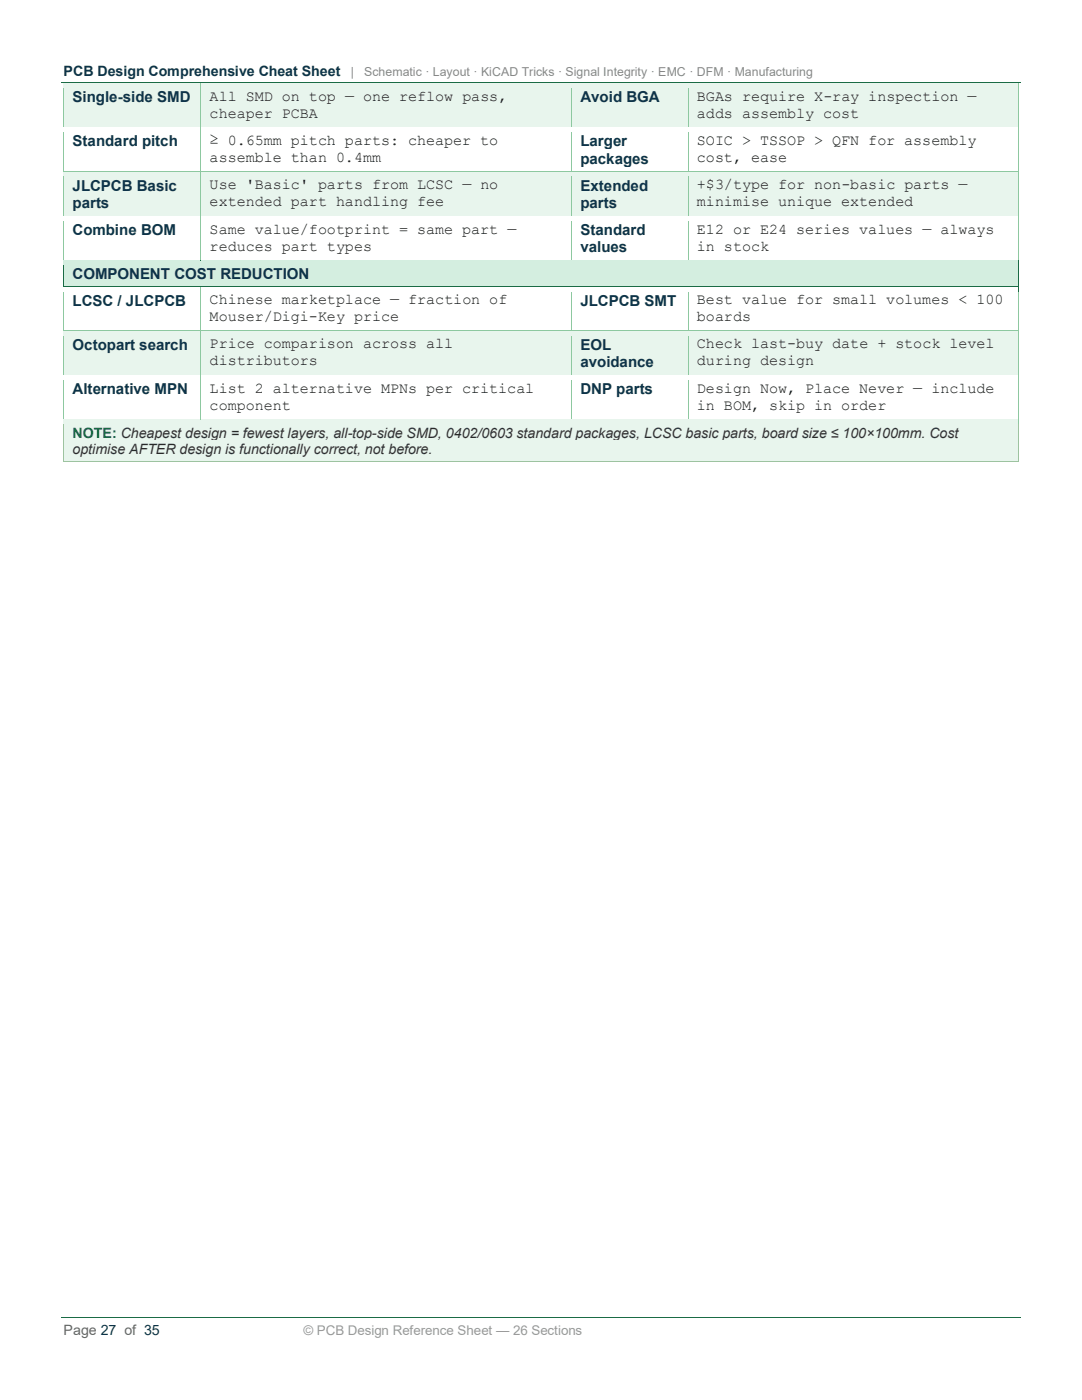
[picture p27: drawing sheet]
<svg xmlns="http://www.w3.org/2000/svg" width="216mm" height="279mm" viewBox="0 0 216 279" stroke-linecap="round" stroke-linejoin="round" font-family="sans-serif">
<defs><g id="words">
<g font-size="3" fill="#0d3349">
<text x="14.5" y="20.4">Single-side SMD</text>
<text x="115.8" y="20.4">Avoid BGA</text>
<text x="14.5" y="29.2">Standard pitch</text>
<text x="115.8" y="29.2">Larger</text>
<text x="115.8" y="32.6">packages</text>
<text x="14.5" y="38.1">JLCPCB Basic</text>
<text x="14.5" y="41.5">parts</text>
<text x="115.8" y="38.1">Extended</text>
<text x="115.8" y="41.5">parts</text>
<text x="14.5" y="47">Combine BOM</text>
<text x="115.8" y="47">Standard</text>
<text x="115.8" y="50.4">values</text>
<text x="14.5" y="55.7">COMPONENT COST REDUCTION</text>
<text x="14.5" y="61.1">LCSC / JLCPCB</text>
<text x="115.8" y="61.1">JLCPCB SMT</text>
<text x="14.5" y="69.8">Octopart search</text>
<text x="115.8" y="69.8">EOL</text>
<text x="115.8" y="73.3">avoidance</text>
<text x="14.5" y="78.7">Alternative MPN</text>
<text x="115.8" y="78.7">DNP parts</text>
</g>
<g font-size="3" fill="#1a1a1a">
<text x="41.8" y="20.1">All SMD on top — one reflow pass,</text>
<text x="41.8" y="23.5">cheaper PCBA</text>
<text x="139" y="20.1">BGAs require X-ray inspection —</text>
<text x="139" y="23.5">adds assembly cost</text>
<text x="41.8" y="28.9">≥ 0.65mm pitch parts: cheaper to</text>
<text x="139" y="28.9">SOIC &gt; TSSOP &gt; QFN for assembly</text>
<text x="41.8" y="32.3">assemble than 0.4mm</text>
<text x="139" y="32.3">cost, ease</text>
<text x="41.8" y="37.8">Use 'Basic' parts from LCSC — no</text>
<text x="41.8" y="41.2">extended part handling fee</text>
<text x="139" y="37.8">+$3/type for non-basic parts —</text>
<text x="139" y="41.2">minimise unique extended</text>
<text x="41.8" y="46.7">Same value/footprint = same part —</text>
<text x="139" y="46.7">E12 or E24 series values — always</text>
<text x="41.8" y="50">reduces part types</text>
<text x="139" y="50">in stock</text>
<text x="41.8" y="60.8">Chinese marketplace — fraction of</text>
<text x="41.8" y="64.1">Mouser/Digi-Key price</text>
<text x="139" y="60.8">Best value for small volumes &lt; 100</text>
<text x="139" y="64.1">boards</text>
<text x="41.8" y="69.5">Price comparison across all</text>
<text x="139" y="69.5">Check last-buy date + stock level</text>
<text x="41.8" y="72.9">distributors</text>
<text x="139" y="72.9">during design</text>
<text x="41.8" y="78.4">List 2 alternative MPNs per critical</text>
<text x="41.8" y="81.8">component</text>
<text x="139" y="78.4">Design Now, Place Never — include</text>
<text x="139" y="81.8">in BOM, skip in order</text>
</g>
<text font-size="2.8" fill="#0d3349" x="12.7" y="15.2">PCB Design Comprehensive Cheat Sheet</text>
<text font-size="2.8" fill="#1a6b45" x="14.5" y="87.3">NOTE: Cheapest design = fewest layers, all-top-side SMD, 0402/0603 standard packages, LCSC basic parts, board size ≤ 100×100mm. Cost</text>
<text font-size="2.8" fill="#333" x="14.5" y="90.6">optimise AFTER design is functionally correct, not before.</text>
<text font-size="2.8" fill="#666" x="12.7" y="266.4">Page 27 of 35</text>
<text font-size="2.7" fill="#999" x="60.6" y="266.4">© PCB Design Reference Sheet — 26 Sections</text>
<g font-size="2.5" fill="#888">
<text x="70" y="15.2">|</text>
<text x="72.7" y="15.2">Schematic · Layout · KiCAD Tricks · Signal Integrity · EMC · DFM · Manufacturing</text>
</g>
</g></defs>
<path d="M12.2 16.5h191.5M12.2 262.9h191.5" fill="none" stroke="#1a6b45" stroke-width=".2"/>
<g fill="#e8f5ed">
<path d="M12.7 16.6h27.4v8.8h-27.4z" fill-rule="evenodd"/>
<path d="M14.5 17.6h23.8v3.5h-23.8z" fill-rule="evenodd"/>
<path d="M40.1 16.6h73.9v8.8h-73.9z" fill-rule="evenodd"/>
<path d="M41.8 17.6h70.5v3.4h-70.5z" fill-rule="evenodd"/>
<path d="M41.8 21h70.5v3.4h-70.5z" fill-rule="evenodd"/>
<path d="M114.1 16.6h23.2v8.8h-23.2z" fill-rule="evenodd"/>
<path d="M115.8 17.6h19.7v3.5h-19.7z" fill-rule="evenodd"/>
<path d="M137.3 16.6h65.9v8.8h-65.9z" fill-rule="evenodd"/>
<path d="M139 17.6h62.5v3.4h-62.5z" fill-rule="evenodd"/>
<path d="M139 21h62.5v3.4h-62.5z" fill-rule="evenodd"/>
</g>
<path d="M12.7 16.6v1z" fill-rule="evenodd" fill="#8dc8a0"/>
<path d="M12.7 16.6h27.4" fill="none" stroke="#8dc8a0" stroke-width=".2"/>
<path d="M12.7 16.6h27.4v1h-27.4z" fill-rule="evenodd" fill="#e8f5ed"/>
<path d="M40.1 16.6v1z" fill-rule="evenodd" fill="#8dc8a0"/>
<path d="M40.1 16.6h73.9" fill="none" stroke="#8dc8a0" stroke-width=".2"/>
<path d="M40.1 16.6h73.9v1h-73.9z" fill-rule="evenodd" fill="#e8f5ed"/>
<path d="M114 16.6l.1 1z" fill-rule="evenodd" fill="#8dc8a0"/>
<path d="M114.1 16.6h23.2" fill="none" stroke="#8dc8a0" stroke-width=".2"/>
<path d="M114.1 16.6h23.2v1h-23.2z" fill-rule="evenodd" fill="#e8f5ed"/>
<path d="M137.3 16.6v1z" fill-rule="evenodd" fill="#8dc8a0"/>
<path d="M137.3 16.6h65.9" fill="none" stroke="#8dc8a0" stroke-width=".2"/>
<path d="M137.3 16.6h65.9v1h-65.9z" fill-rule="evenodd" fill="#e8f5ed"/>
<path d="M203.2 16.6v1z" fill-rule="evenodd" fill="#8dc8a0"/>
<path d="M12.7 24.4h27.4v1h-27.4z" fill-rule="evenodd" fill="#e8f5ed"/>
<path d="M12.7 17.6v7.8" fill="none" stroke="#8dc8a0" stroke-width=".2"/>
<path d="M40.1 24.4h74v1h-74z" fill-rule="evenodd" fill="#e8f5ed"/>
<path d="M40.1 17.6v7.8" fill="none" stroke="#8dc8a0" stroke-width=".2"/>
<path d="M114.1 24.4h23.2v1h-23.2z" fill-rule="evenodd" fill="#e8f5ed"/>
<path d="M114 17.6v7.8" fill="none" stroke="#8dc8a0" stroke-width=".2"/>
<path d="M137.3 24.4h65.9v1h-65.9z" fill-rule="evenodd" fill="#e8f5ed"/>
<path d="M137.3 17.6v7.8M203.2 17.6v7.8" fill="none" stroke="#8dc8a0" stroke-width=".2"/>
<g fill="#fff">
<path d="M12.7 25.4h27.4v8.9h-27.4z" fill-rule="evenodd"/>
<path d="M14.5 26.4h23.8v3.5h-23.8z" fill-rule="evenodd"/>
<path d="M40.1 25.4h73.9v8.9h-73.9z" fill-rule="evenodd"/>
<path d="M41.8 26.4h70.5v3.4h-70.5z" fill-rule="evenodd"/>
<path d="M41.8 29.8h70.5v3.4h-70.5z" fill-rule="evenodd"/>
<path d="M114.1 25.4h23.2v8.9h-23.2z" fill-rule="evenodd"/>
<path d="M115.8 26.4h19.7v3.5h-19.7z" fill-rule="evenodd"/>
<path d="M115.8 29.9h19.7v3.4h-19.7z" fill-rule="evenodd"/>
<path d="M137.3 25.4h65.9v8.9h-65.9z" fill-rule="evenodd"/>
<path d="M139 26.4h62.5v3.4h-62.5z" fill-rule="evenodd"/>
<path d="M139 29.8h62.5v3.4h-62.5z" fill-rule="evenodd"/>
</g>
<path d="M12.7 25.4v1z" fill-rule="evenodd" fill="#8dc8a0"/>
<path d="M12.7 25.4h27.4" fill="none" stroke="#8dc8a0" stroke-width=".2"/>
<path d="M12.7 25.4h27.4v1h-27.4z" fill-rule="evenodd" fill="#fff"/>
<path d="M40.1 25.4v1z" fill-rule="evenodd" fill="#8dc8a0"/>
<path d="M40.1 25.4h73.9" fill="none" stroke="#8dc8a0" stroke-width=".2"/>
<path d="M40.1 25.4h73.9v1h-73.9z" fill-rule="evenodd" fill="#fff"/>
<path d="M114 25.4l.1 1z" fill-rule="evenodd" fill="#8dc8a0"/>
<path d="M114.1 25.4h23.2" fill="none" stroke="#8dc8a0" stroke-width=".2"/>
<path d="M114.1 25.4h23.2v1h-23.2z" fill-rule="evenodd" fill="#fff"/>
<path d="M137.3 25.4v1z" fill-rule="evenodd" fill="#8dc8a0"/>
<path d="M137.3 25.4h65.9" fill="none" stroke="#8dc8a0" stroke-width=".2"/>
<path d="M137.3 25.4h65.9v1h-65.9z" fill-rule="evenodd" fill="#fff"/>
<path d="M203.2 25.4v1z" fill-rule="evenodd" fill="#8dc8a0"/>
<path d="M12.7 33.3h27.4v1h-27.4z" fill-rule="evenodd" fill="#fff"/>
<path d="M12.7 26.4v7.9" fill="none" stroke="#8dc8a0" stroke-width=".2"/>
<path d="M40.1 33.3h74v1h-74z" fill-rule="evenodd" fill="#fff"/>
<path d="M40.1 26.4v7.9" fill="none" stroke="#8dc8a0" stroke-width=".2"/>
<path d="M114.1 33.3h23.2v1h-23.2z" fill-rule="evenodd" fill="#fff"/>
<path d="M114 26.4v7.9" fill="none" stroke="#8dc8a0" stroke-width=".2"/>
<path d="M137.3 33.3h65.9v1h-65.9z" fill-rule="evenodd" fill="#fff"/>
<path d="M137.3 26.4v7.9M203.2 26.4v7.9" fill="none" stroke="#8dc8a0" stroke-width=".2"/>
<g fill="#e8f5ed">
<path d="M12.7 34.3h27.4v8.8h-27.4z" fill-rule="evenodd"/>
<path d="M14.5 35.3h23.8v3.4h-23.8z" fill-rule="evenodd"/>
<path d="M14.5 38.7h23.8v3.5h-23.8z" fill-rule="evenodd"/>
<path d="M40.1 34.3h73.9v8.8h-73.9z" fill-rule="evenodd"/>
<path d="M41.8 35.3h70.5v3.4h-70.5z" fill-rule="evenodd"/>
<path d="M41.8 38.7h70.5v3.3h-70.5z" fill-rule="evenodd"/>
<path d="M114.1 34.3h23.2v8.8h-23.2z" fill-rule="evenodd"/>
<path d="M115.8 35.3h19.7v3.4h-19.7z" fill-rule="evenodd"/>
<path d="M115.8 38.7h19.7v3.5h-19.7z" fill-rule="evenodd"/>
<path d="M137.3 34.3h65.9v8.8h-65.9z" fill-rule="evenodd"/>
<path d="M139 35.3h62.5v3.4h-62.5z" fill-rule="evenodd"/>
<path d="M139 38.7h62.5v3.3h-62.5z" fill-rule="evenodd"/>
</g>
<path d="M12.7 34.3v1z" fill-rule="evenodd" fill="#8dc8a0"/>
<path d="M12.7 34.3h27.4" fill="none" stroke="#8dc8a0" stroke-width=".2"/>
<path d="M12.7 34.3h27.4v1h-27.4z" fill-rule="evenodd" fill="#e8f5ed"/>
<path d="M40.1 34.3v1z" fill-rule="evenodd" fill="#8dc8a0"/>
<path d="M40.1 34.3h73.9" fill="none" stroke="#8dc8a0" stroke-width=".2"/>
<path d="M40.1 34.3h73.9v1h-73.9z" fill-rule="evenodd" fill="#e8f5ed"/>
<path d="M114 34.3l.1 1z" fill-rule="evenodd" fill="#8dc8a0"/>
<path d="M114.1 34.3h23.2" fill="none" stroke="#8dc8a0" stroke-width=".2"/>
<path d="M114.1 34.3h23.2v1h-23.2z" fill-rule="evenodd" fill="#e8f5ed"/>
<path d="M137.3 34.3v1z" fill-rule="evenodd" fill="#8dc8a0"/>
<path d="M137.3 34.3h65.9" fill="none" stroke="#8dc8a0" stroke-width=".2"/>
<path d="M137.3 34.3h65.9v1h-65.9z" fill-rule="evenodd" fill="#e8f5ed"/>
<path d="M203.2 34.3v1z" fill-rule="evenodd" fill="#8dc8a0"/>
<path d="M12.7 42.2h27.4v.9h-27.4z" fill-rule="evenodd" fill="#e8f5ed"/>
<path d="M12.7 35.3v7.8" fill="none" stroke="#8dc8a0" stroke-width=".2"/>
<path d="M40.1 42.2h74v.9h-74z" fill-rule="evenodd" fill="#e8f5ed"/>
<path d="M40.1 35.3v7.8" fill="none" stroke="#8dc8a0" stroke-width=".2"/>
<path d="M114.1 42.2h23.2v.9h-23.2z" fill-rule="evenodd" fill="#e8f5ed"/>
<path d="M114 35.3v7.8" fill="none" stroke="#8dc8a0" stroke-width=".2"/>
<path d="M137.3 42.2h65.9v.9h-65.9z" fill-rule="evenodd" fill="#e8f5ed"/>
<path d="M137.3 35.3v7.8M203.2 35.3v7.8" fill="none" stroke="#8dc8a0" stroke-width=".2"/>
<g fill="#fff">
<path d="M12.7 43.2h27.4v8.8h-27.4z" fill-rule="evenodd"/>
<path d="M14.5 44.2h23.8v3.4h-23.8z" fill-rule="evenodd"/>
<path d="M40.1 43.2h73.9v8.8h-73.9z" fill-rule="evenodd"/>
<path d="M41.8 44.2h70.5v3.3h-70.5z" fill-rule="evenodd"/>
<path d="M41.8 47.5h70.5v3.4h-70.5z" fill-rule="evenodd"/>
<path d="M114.1 43.2h23.2v8.8h-23.2z" fill-rule="evenodd"/>
<path d="M115.8 44.2h19.7v3.4h-19.7z" fill-rule="evenodd"/>
<path d="M115.8 47.6h19.7v3.4h-19.7z" fill-rule="evenodd"/>
<path d="M137.3 43.2h65.9v8.8h-65.9z" fill-rule="evenodd"/>
<path d="M139 44.2h62.5v3.3h-62.5z" fill-rule="evenodd"/>
<path d="M139 47.5h62.5v3.4h-62.5z" fill-rule="evenodd"/>
</g>
<path d="M12.7 43.1v1.1z" fill-rule="evenodd" fill="#8dc8a0"/>
<path d="M12.7 43.2h27.4" fill="none" stroke="#8dc8a0" stroke-width=".2"/>
<path d="M12.7 43.2h27.4v1h-27.4z" fill-rule="evenodd" fill="#fff"/>
<path d="M40.1 43.1v1.1z" fill-rule="evenodd" fill="#8dc8a0"/>
<path d="M40.1 43.2h73.9" fill="none" stroke="#8dc8a0" stroke-width=".2"/>
<path d="M40.1 43.2h73.9v1h-73.9z" fill-rule="evenodd" fill="#fff"/>
<path d="M114 43.1l.1 1.1z" fill-rule="evenodd" fill="#8dc8a0"/>
<path d="M114.1 43.2h23.2" fill="none" stroke="#8dc8a0" stroke-width=".2"/>
<path d="M114.1 43.2h23.2v1h-23.2z" fill-rule="evenodd" fill="#fff"/>
<path d="M137.3 43.1v1.1z" fill-rule="evenodd" fill="#8dc8a0"/>
<path d="M137.3 43.2h65.9" fill="none" stroke="#8dc8a0" stroke-width=".2"/>
<path d="M137.3 43.2h65.9v1h-65.9z" fill-rule="evenodd" fill="#fff"/>
<path d="M203.2 43.1v1.1z" fill-rule="evenodd" fill="#8dc8a0"/>
<path d="M12.7 51h27.4v1h-27.4z" fill-rule="evenodd" fill="#fff"/>
<path d="M12.7 44.2v7.8" fill="none" stroke="#8dc8a0" stroke-width=".2"/>
<path d="M40.1 51h74v1h-74z" fill-rule="evenodd" fill="#fff"/>
<path d="M40.1 44.2v7.8" fill="none" stroke="#8dc8a0" stroke-width=".2"/>
<path d="M114.1 51h23.2v1h-23.2z" fill-rule="evenodd" fill="#fff"/>
<path d="M114 44.2v7.8" fill="none" stroke="#8dc8a0" stroke-width=".2"/>
<path d="M137.3 51h65.9v1h-65.9z" fill-rule="evenodd" fill="#fff"/>
<path d="M137.3 44.2v7.8M203.2 44.2v7.8" fill="none" stroke="#8dc8a0" stroke-width=".2"/>
<g fill="#d4eee0">
<path d="M12.7 52h190.5v5.2h-190.5z" fill-rule="evenodd"/>
<path d="M14.5 52.9h187v3.5h-187z" fill-rule="evenodd"/>
</g>
<path d="M12.7 52v.9z" fill-rule="evenodd" fill="#1a6b45"/>
<path d="M12.7 52h27.4" fill="none" stroke="#1a6b45" stroke-width=".2"/>
<g fill="#d4eee0">
<path d="M12.7 52h27.4v.9h-27.4z" fill-rule="evenodd"/>
<path d="M40.1 52v.9z" fill-rule="evenodd"/>
</g>
<path d="M40.1 52h73.9" fill="none" stroke="#1a6b45" stroke-width=".2"/>
<g fill="#d4eee0">
<path d="M40.1 52h73.9v.9h-73.9z" fill-rule="evenodd"/>
<path d="M114 52l.1 .9z" fill-rule="evenodd"/>
</g>
<path d="M114.1 52h23.2" fill="none" stroke="#1a6b45" stroke-width=".2"/>
<g fill="#d4eee0">
<path d="M114.1 52h23.2v.9h-23.2z" fill-rule="evenodd"/>
<path d="M137.3 52v.9z" fill-rule="evenodd"/>
</g>
<path d="M137.3 52h65.9" fill="none" stroke="#1a6b45" stroke-width=".2"/>
<path d="M137.3 52h65.9v.9h-65.9z" fill-rule="evenodd" fill="#d4eee0"/>
<path d="M203.2 52v.9z" fill-rule="evenodd" fill="#1a6b45"/>
<path d="M12.7 56.4h190.5v.8h-190.5z" fill-rule="evenodd" fill="#d4eee0"/>
<path d="M12.7 52.9v4.3M203.2 52.9v4.3" fill="none" stroke="#1a6b45" stroke-width=".2"/>
<g fill="#fff">
<path d="M12.7 57.3h27.4v8.7h-27.4z" fill-rule="evenodd"/>
<path d="M14.5 58.3h23.8v3.4h-23.8z" fill-rule="evenodd"/>
<path d="M40.1 57.3h73.9v8.7h-73.9z" fill-rule="evenodd"/>
<path d="M41.8 58.3h70.5v3.3h-70.5z" fill-rule="evenodd"/>
<path d="M41.8 61.6h70.5v3.5h-70.5z" fill-rule="evenodd"/>
<path d="M114.1 57.3h23.2v8.7h-23.2z" fill-rule="evenodd"/>
<path d="M115.8 58.3h19.7v3.4h-19.7z" fill-rule="evenodd"/>
<path d="M137.3 57.3h65.9v8.7h-65.9z" fill-rule="evenodd"/>
<path d="M139 58.3h62.5v3.3h-62.5z" fill-rule="evenodd"/>
<path d="M139 61.6h62.5v3.5h-62.5z" fill-rule="evenodd"/>
</g>
<path d="M12.7 57.2v1.1z" fill-rule="evenodd" fill="#1a6b45"/>
<path d="M12.7 57.3h27.4" fill="none" stroke="#1a6b45" stroke-width=".2"/>
<path d="M12.7 57.3h27.4v1h-27.4z" fill-rule="evenodd" fill="#fff"/>
<path d="M40.1 57.3v1z" fill-rule="evenodd" fill="#8dc8a0"/>
<path d="M40.1 57.3h73.9" fill="none" stroke="#1a6b45" stroke-width=".2"/>
<path d="M40.1 57.3h73.9v1h-73.9z" fill-rule="evenodd" fill="#fff"/>
<path d="M114 57.3l.1 1z" fill-rule="evenodd" fill="#8dc8a0"/>
<path d="M114.1 57.3h23.2" fill="none" stroke="#1a6b45" stroke-width=".2"/>
<path d="M114.1 57.3h23.2v1h-23.2z" fill-rule="evenodd" fill="#fff"/>
<path d="M137.3 57.3v1z" fill-rule="evenodd" fill="#8dc8a0"/>
<path d="M137.3 57.3h65.9" fill="none" stroke="#1a6b45" stroke-width=".2"/>
<path d="M137.3 57.3h65.9v1h-65.9z" fill-rule="evenodd" fill="#fff"/>
<path d="M203.2 57.2v1.1z" fill-rule="evenodd" fill="#1a6b45"/>
<path d="M12.7 65h27.4v1h-27.4z" fill-rule="evenodd" fill="#fff"/>
<path d="M12.7 58.3v7.7" fill="none" stroke="#8dc8a0" stroke-width=".2"/>
<path d="M40.1 65h74v1h-74z" fill-rule="evenodd" fill="#fff"/>
<path d="M40.1 58.3v7.7" fill="none" stroke="#8dc8a0" stroke-width=".2"/>
<path d="M114.1 65h23.2v1h-23.2z" fill-rule="evenodd" fill="#fff"/>
<path d="M114 58.3v7.7" fill="none" stroke="#8dc8a0" stroke-width=".2"/>
<path d="M137.3 65h65.9v1h-65.9z" fill-rule="evenodd" fill="#fff"/>
<path d="M137.3 58.3v7.7M203.2 58.3v7.7" fill="none" stroke="#8dc8a0" stroke-width=".2"/>
<g fill="#e8f5ed">
<path d="M12.7 66h27.4v8.9h-27.4z" fill-rule="evenodd"/>
<path d="M14.5 67h23.8v3.5h-23.8z" fill-rule="evenodd"/>
<path d="M40.1 66h73.9v8.9h-73.9z" fill-rule="evenodd"/>
<path d="M41.8 67h70.5v3.4h-70.5z" fill-rule="evenodd"/>
<path d="M41.8 70.4h70.5v3.4h-70.5z" fill-rule="evenodd"/>
<path d="M114.1 66h23.2v8.9h-23.2z" fill-rule="evenodd"/>
<path d="M115.8 67h19.7v3.5h-19.7z" fill-rule="evenodd"/>
<path d="M115.8 70.5h19.7v3.4h-19.7z" fill-rule="evenodd"/>
<path d="M137.3 66h65.9v8.9h-65.9z" fill-rule="evenodd"/>
<path d="M139 67h62.5v3.4h-62.5z" fill-rule="evenodd"/>
<path d="M139 70.4h62.5v3.4h-62.5z" fill-rule="evenodd"/>
</g>
<path d="M12.7 66v1z" fill-rule="evenodd" fill="#8dc8a0"/>
<path d="M12.7 66h27.4" fill="none" stroke="#8dc8a0" stroke-width=".2"/>
<path d="M12.7 66h27.4v1h-27.4z" fill-rule="evenodd" fill="#e8f5ed"/>
<path d="M40.1 66v1z" fill-rule="evenodd" fill="#8dc8a0"/>
<path d="M40.1 66h73.9" fill="none" stroke="#8dc8a0" stroke-width=".2"/>
<path d="M40.1 66h73.9v1h-73.9z" fill-rule="evenodd" fill="#e8f5ed"/>
<path d="M114 66l.1 1z" fill-rule="evenodd" fill="#8dc8a0"/>
<path d="M114.1 66h23.2" fill="none" stroke="#8dc8a0" stroke-width=".2"/>
<path d="M114.1 66h23.2v1h-23.2z" fill-rule="evenodd" fill="#e8f5ed"/>
<path d="M137.3 66v1z" fill-rule="evenodd" fill="#8dc8a0"/>
<path d="M137.3 66h65.9" fill="none" stroke="#8dc8a0" stroke-width=".2"/>
<path d="M137.3 66h65.9v1h-65.9z" fill-rule="evenodd" fill="#e8f5ed"/>
<path d="M203.2 66v1z" fill-rule="evenodd" fill="#8dc8a0"/>
<path d="M12.7 73.9h27.4v1h-27.4z" fill-rule="evenodd" fill="#e8f5ed"/>
<path d="M12.7 67v7.9" fill="none" stroke="#8dc8a0" stroke-width=".2"/>
<path d="M40.1 73.9h74v1h-74z" fill-rule="evenodd" fill="#e8f5ed"/>
<path d="M40.1 67v7.9" fill="none" stroke="#8dc8a0" stroke-width=".2"/>
<path d="M114.1 73.9h23.2v1h-23.2z" fill-rule="evenodd" fill="#e8f5ed"/>
<path d="M114 67v7.9" fill="none" stroke="#8dc8a0" stroke-width=".2"/>
<path d="M137.3 73.9h65.9v1h-65.9z" fill-rule="evenodd" fill="#e8f5ed"/>
<path d="M137.3 67v7.9M203.2 67v7.9" fill="none" stroke="#8dc8a0" stroke-width=".2"/>
<g fill="#fff">
<path d="M12.7 74.9h27.4v8.8h-27.4z" fill-rule="evenodd"/>
<path d="M14.5 75.9h23.8v3.4h-23.8z" fill-rule="evenodd"/>
<path d="M40.1 74.9h73.9v8.8h-73.9z" fill-rule="evenodd"/>
<path d="M41.8 75.9h70.5v3.4h-70.5z" fill-rule="evenodd"/>
<path d="M41.8 79.3h70.5v3.4h-70.5z" fill-rule="evenodd"/>
<path d="M114.1 74.9h23.2v8.8h-23.2z" fill-rule="evenodd"/>
<path d="M115.8 75.9h19.7v3.4h-19.7z" fill-rule="evenodd"/>
<path d="M137.3 74.9h65.9v8.8h-65.9z" fill-rule="evenodd"/>
<path d="M139 75.9h62.5v3.4h-62.5z" fill-rule="evenodd"/>
<path d="M139 79.3h62.5v3.4h-62.5z" fill-rule="evenodd"/>
</g>
<path d="M12.7 74.9v1z" fill-rule="evenodd" fill="#8dc8a0"/>
<path d="M12.7 74.9h27.4" fill="none" stroke="#8dc8a0" stroke-width=".2"/>
<path d="M12.7 74.9h27.4v1h-27.4z" fill-rule="evenodd" fill="#fff"/>
<path d="M40.1 74.9v1z" fill-rule="evenodd" fill="#8dc8a0"/>
<path d="M40.1 74.9h73.9" fill="none" stroke="#8dc8a0" stroke-width=".2"/>
<path d="M40.1 74.9h73.9v1h-73.9z" fill-rule="evenodd" fill="#fff"/>
<path d="M114 74.9l.1 1z" fill-rule="evenodd" fill="#8dc8a0"/>
<path d="M114.1 74.9h23.2" fill="none" stroke="#8dc8a0" stroke-width=".2"/>
<path d="M114.1 74.9h23.2v1h-23.2z" fill-rule="evenodd" fill="#fff"/>
<path d="M137.3 74.9v1z" fill-rule="evenodd" fill="#8dc8a0"/>
<path d="M137.3 74.9h65.9" fill="none" stroke="#8dc8a0" stroke-width=".2"/>
<path d="M137.3 74.9h65.9v1h-65.9z" fill-rule="evenodd" fill="#fff"/>
<path d="M203.2 74.9v1z" fill-rule="evenodd" fill="#8dc8a0"/>
<path d="M12.7 82.7h27.4v1h-27.4z" fill-rule="evenodd" fill="#fff"/>
<path d="M12.7 75.9v7.8" fill="none" stroke="#8dc8a0" stroke-width=".2"/>
<path d="M40.1 82.7h74v1h-74z" fill-rule="evenodd" fill="#fff"/>
<path d="M40.1 75.9v7.8" fill="none" stroke="#8dc8a0" stroke-width=".2"/>
<path d="M114.1 82.7h23.2v1h-23.2z" fill-rule="evenodd" fill="#fff"/>
<path d="M114 75.9v7.8" fill="none" stroke="#8dc8a0" stroke-width=".2"/>
<path d="M137.3 82.7h65.9v1h-65.9z" fill-rule="evenodd" fill="#fff"/>
<path d="M137.3 75.9v7.8M203.2 75.9v7.8" fill="none" stroke="#8dc8a0" stroke-width=".2"/>
<g fill="#e8f5ed">
<path d="M12.7 83.7h190.5v8.4h-190.5z" fill-rule="evenodd"/>
<path d="M14.5 84.7h187v3.2h-187z" fill-rule="evenodd"/>
<path d="M14.5 87.9h187v3.3h-187z" fill-rule="evenodd"/>
</g>
<path d="M12.7 83.7v1z" fill-rule="evenodd" fill="#8dc8a0"/>
<path d="M12.7 83.7h27.4" fill="none" stroke="#8dc8a0" stroke-width=".2"/>
<g fill="#e8f5ed">
<path d="M12.7 83.7h27.4v1h-27.4z" fill-rule="evenodd"/>
<path d="M40.1 83.7v1z" fill-rule="evenodd"/>
</g>
<path d="M40.1 83.7h73.9" fill="none" stroke="#8dc8a0" stroke-width=".2"/>
<g fill="#e8f5ed">
<path d="M40.1 83.7h73.9v1h-73.9z" fill-rule="evenodd"/>
<path d="M114 83.7l.1 1z" fill-rule="evenodd"/>
</g>
<path d="M114.1 83.7h23.2" fill="none" stroke="#8dc8a0" stroke-width=".2"/>
<g fill="#e8f5ed">
<path d="M114.1 83.7h23.2v1h-23.2z" fill-rule="evenodd"/>
<path d="M137.3 83.7v1z" fill-rule="evenodd"/>
</g>
<path d="M137.3 83.7h65.9" fill="none" stroke="#8dc8a0" stroke-width=".2"/>
<path d="M137.3 83.7h65.9v1h-65.9z" fill-rule="evenodd" fill="#e8f5ed"/>
<path d="M203.2 83.7v1z" fill-rule="evenodd" fill="#8dc8a0"/>
<path d="M12.7 91.2h190.5v.9h-190.5z" fill-rule="evenodd" fill="#e8f5ed"/>
<path d="M12.7 84.7v7.4" fill="none" stroke="#9dc3a0" stroke-width=".2"/>
<path d="M12.7 92.2h190.5M203.2 84.7v7.4" fill="none" stroke="#9dc3a0" stroke-width=".2"/>
<use href="#words"/>
</svg>
